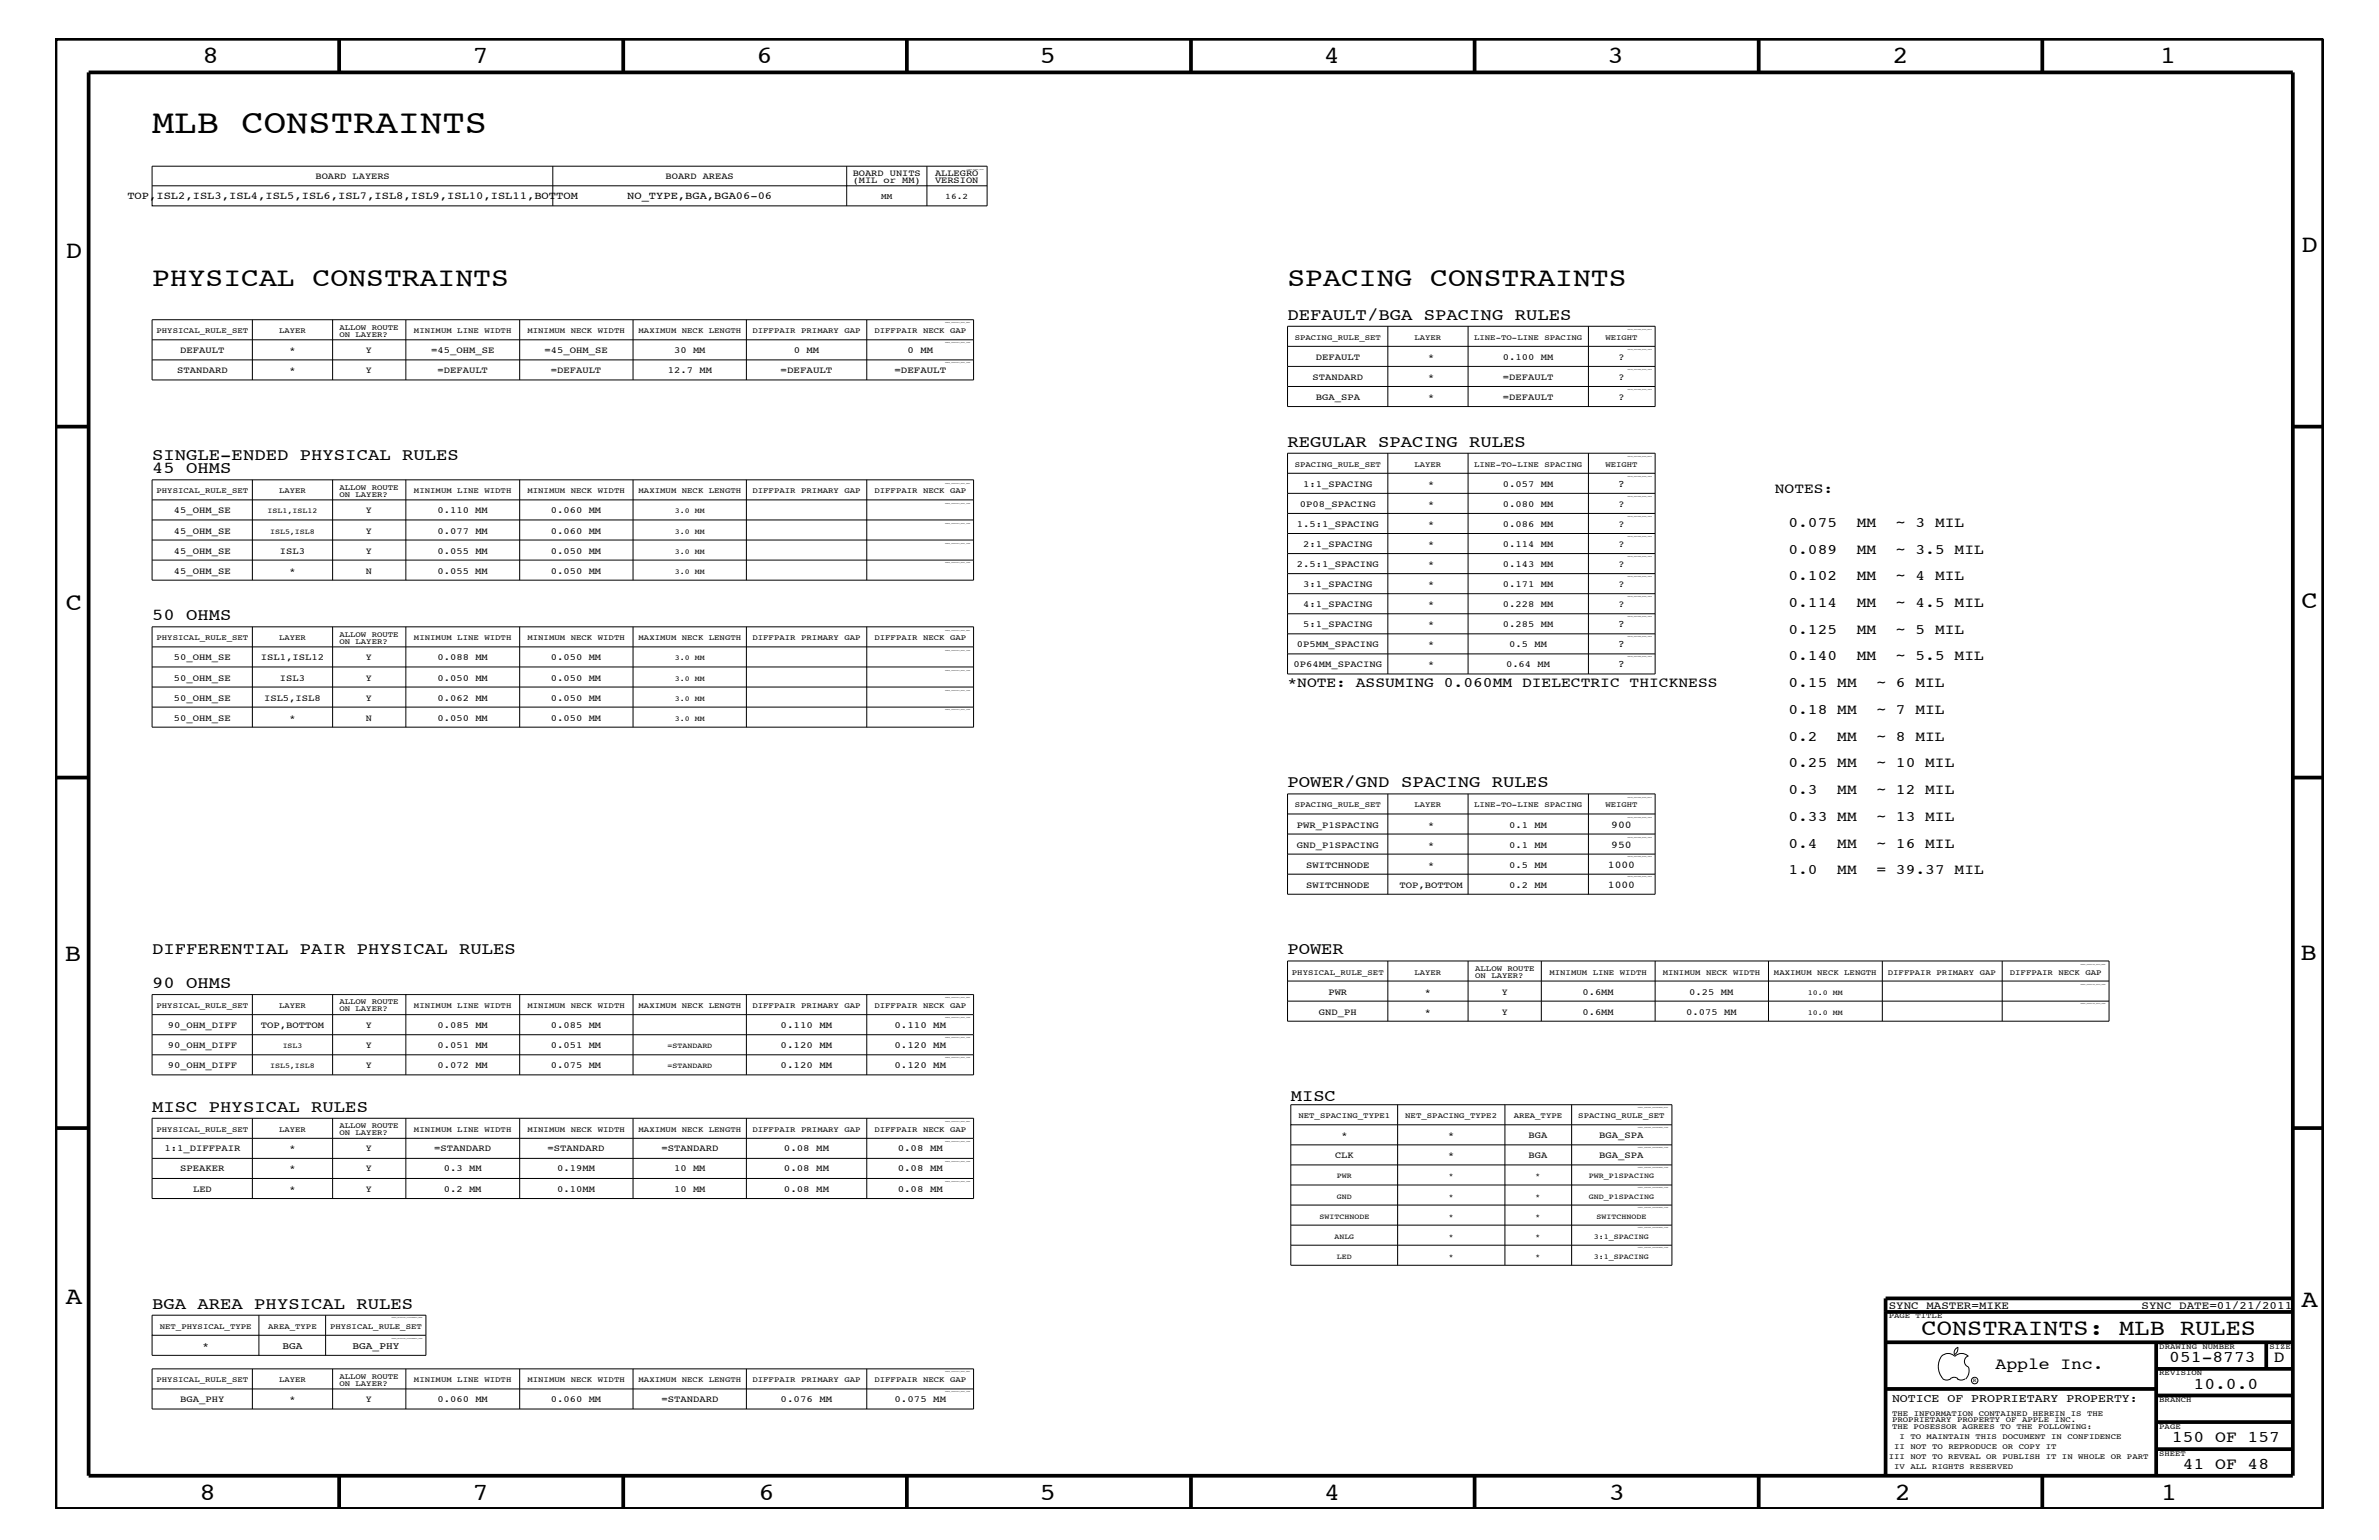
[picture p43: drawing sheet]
<svg xmlns="http://www.w3.org/2000/svg" width="432mm" height="279mm" viewBox="0 0 432 279" stroke-linecap="round" stroke-linejoin="round" font-family="sans-serif">
<defs><g id="words">
<text font-size="6.1" x="27.6" y="24.1">MLB CONSTRAINTS</text>
<g font-size="4.8">
<text x="27.6" y="51.9">PHYSICAL CONSTRAINTS</text>
<text x="233.7" y="51.9">SPACING CONSTRAINTS</text>
</g>
<g font-size="4.5">
<text x="36.7" y="11.5">8</text>
<text x="85.8" y="11.5">7</text>
<text x="137.3" y="11.5">6</text>
<text x="188.7" y="11.5">5</text>
<text x="240.3" y="11.5">4</text>
<text x="291.8" y="11.5">3</text>
<text x="343.5" y="11.5">2</text>
<text x="392" y="11.5">1</text>
<text x="11.9" y="46.8">D</text>
<text x="417.7" y="45.7">D</text>
<text x="11.9" y="110.6">C</text>
<text x="417.7" y="110.4">C</text>
<text x="11.8" y="174.3">B</text>
<text x="417.6" y="174.2">B</text>
<text x="11.9" y="236.7">A</text>
<text x="417.7" y="237.1">A</text>
<text x="36.2" y="272.1">8</text>
<text x="85.8" y="272.1">7</text>
<text x="137.7" y="272.1">6</text>
<text x="188.7" y="272.1">5</text>
<text x="240.4" y="272.1">4</text>
<text x="292" y="272.1">3</text>
<text x="343.9" y="272.1">2</text>
<text x="392.2" y="272.1">1</text>
</g>
<text font-size="4.1" x="348.8" y="242.3">CONSTRAINTS: MLB RULES</text>
<g font-size="3">
<text x="233.7" y="58">DEFAULT/BGA SPACING RULES</text>
<text x="27.6" y="83.5">SINGLE-ENDED PHYSICAL RULES</text>
<text x="233.7" y="81.1">REGULAR SPACING RULES</text>
<text x="27.6" y="85.9">45 OHMS</text>
<text x="27.6" y="112.5">50 OHMS</text>
<text x="233.7" y="142.9">POWER/GND SPACING RULES</text>
<text x="27.6" y="173.2">DIFFERENTIAL PAIR PHYSICAL RULES</text>
<text x="233.7" y="173.2">POWER</text>
<text x="27.6" y="179.3">90 OHMS</text>
<text x="27.6" y="201.7">MISC PHYSICAL RULES</text>
<text x="234.3" y="199.8">MISC</text>
<text x="27.6" y="237.4">BGA AREA PHYSICAL RULES</text>
<text x="362.2" y="248.4">Apple Inc.</text>
<text x="393.7" y="247.1">051-8773</text>
<text x="398.1" y="252">10.0.0</text>
<text x="412.7" y="247.1">D</text>
<text x="394.2" y="261.6">150 OF 157</text>
<text x="396.2" y="266.6">41 OF 48</text>
</g>
<g font-size="2.6">
<text x="322.2" y="89.5">NOTES:</text>
<text x="324.6" y="95.6">0.075</text>
<text x="337" y="95.6">MM</text>
<text x="344.1" y="95.6">~ 3 MIL</text>
<text x="324.6" y="100.4">0.089</text>
<text x="337" y="100.4">MM</text>
<text x="344.1" y="100.4">~ 3.5 MIL</text>
<text x="324.6" y="105.3">0.102</text>
<text x="337" y="105.3">MM</text>
<text x="344.1" y="105.3">~ 4 MIL</text>
<text x="324.6" y="110.2">0.114</text>
<text x="337" y="110.2">MM</text>
<text x="344.1" y="110.2">~ 4.5 MIL</text>
<text x="324.6" y="119.8">0.140</text>
<text x="324.6" y="115">0.125</text>
<text x="337" y="115">MM</text>
<text x="337" y="119.8">MM</text>
<text x="344.1" y="115">~ 5 MIL</text>
<text x="344.1" y="119.8">~ 5.5 MIL</text>
<text x="233.7" y="124.7">*NOTE: ASSUMING 0.060MM DIELECTRIC THICKNESS</text>
<text x="324.6" y="124.7">0.15 MM</text>
<text x="340.6" y="124.7">~ 6 MIL</text>
<text x="324.6" y="129.6">0.18 MM</text>
<text x="340.6" y="129.6">~ 7 MIL</text>
<text x="324.6" y="134.4">0.2</text>
<text x="333.5" y="134.4">MM</text>
<text x="340.6" y="134.4">~ 8 MIL</text>
<text x="324.6" y="139.2">0.25 MM</text>
<text x="340.6" y="139.2">~ 10 MIL</text>
<text x="324.6" y="144">0.3</text>
<text x="324.6" y="149">0.33 MM</text>
<text x="333.5" y="144">MM</text>
<text x="340.6" y="144">~ 12 MIL</text>
<text x="340.6" y="149">~ 13 MIL</text>
<text x="324.6" y="153.8">0.4</text>
<text x="333.5" y="153.8">MM</text>
<text x="340.6" y="153.8">~ 16 MIL</text>
<text x="324.6" y="158.6">1.0</text>
<text x="333.5" y="158.6">MM</text>
<text x="340.6" y="158.6">= 39.37 MIL</text>
</g>
<text font-size="2.1" x="343.4" y="254.4">NOTICE OF PROPRIETARY PROPERTY:</text>
<g font-size="2">
<text x="342.8" y="237.4">SYNC_MASTER=MIKE</text>
<text x="388.7" y="237.4">SYNC_DATE=01/21/2011</text>
</g>
<g font-size="1.9">
<text x="23.1" y="36.2">TOP,ISL2,ISL3,ISL4,ISL5,ISL6,ISL7,ISL8,ISL9,ISL10,ISL11,BOTTOM</text>
<text x="113.8" y="36.2">NO_TYPE,BGA,BGA06-06</text>
<text x="293.7" y="88.3">?</text>
<text x="293.7" y="113.7">?</text>
<text x="293.7" y="117.4">?</text>
<text x="293.7" y="121">?</text>
<text x="292.4" y="150.1">900</text>
<text x="292.4" y="153.8">950</text>
<text x="291.8" y="157.4">1000</text>
<text x="291.8" y="161.1">1000</text>
</g>
<g font-size="1.8">
<text x="36.7" y="244.7">*</text>
<text x="51.3" y="244.7">BGA</text>
<text x="64" y="244.7">BGA_PHY</text>
</g>
<g font-size="1.7">
<text x="57.3" y="32.5">BOARD LAYERS</text>
<text x="120.8" y="32.5">BOARD AREAS</text>
<text x="154.8" y="33.1">(MIL or MM)</text>
<text x="154.8" y="31.9">BOARD UNITS</text>
<text x="169.7" y="33.1">VERSION</text>
<text x="169.7" y="31.9">ALLEGRO</text>
<text x="32.7" y="64">DEFAULT</text>
<text x="52.5" y="64">*</text>
<text x="66.4" y="64">Y</text>
<text x="78.2" y="64">=45_OHM_SE</text>
<text x="98.8" y="64">=45_OHM_SE</text>
<text x="122.4" y="64">30 MM</text>
<text x="144.1" y="64">0 MM</text>
<text x="164.7" y="64">0 MM</text>
<text x="238.8" y="65.3">DEFAULT</text>
<text x="259.2" y="65.3">*</text>
<text x="272.8" y="65.3">0.100 MM</text>
<text x="293.8" y="65.3">?</text>
<text x="32.2" y="67.7">STANDARD</text>
<text x="52.5" y="67.7">*</text>
<text x="66.4" y="67.7">Y</text>
<text x="79.4" y="67.7">=DEFAULT</text>
<text x="100" y="67.7">=DEFAULT</text>
<text x="121.2" y="67.7">12.7 MM</text>
<text x="141.7" y="67.7">=DEFAULT</text>
<text x="162.3" y="67.7">=DEFAULT</text>
<text x="238.3" y="68.9">STANDARD</text>
<text x="259.2" y="68.9">*</text>
<text x="272.8" y="68.9">=DEFAULT</text>
<text x="293.8" y="68.9">?</text>
<text x="238.8" y="72.6">BGA_SPA</text>
<text x="259.2" y="72.6">*</text>
<text x="272.8" y="72.6">=DEFAULT</text>
<text x="293.8" y="72.6">?</text>
<text x="236.5" y="88.3">1:1_SPACING</text>
<text x="259.2" y="88.3">*</text>
<text x="272.8" y="88.3">0.057 MM</text>
<text x="31.6" y="93.2">45_OHM_SE</text>
<text x="66.4" y="93.2">Y</text>
<text x="79.4" y="93.2">0.110 MM</text>
<text x="100" y="93.2">0.060 MM</text>
<text x="235.4" y="95.6">1.5:1_SPACING</text>
<text x="235.9" y="92">0P08_SPACING</text>
<text x="259.2" y="95.6">*</text>
<text x="259.2" y="92">*</text>
<text x="272.8" y="95.6">0.086 MM</text>
<text x="272.8" y="92">0.080 MM</text>
<text x="293.8" y="95.6">?</text>
<text x="293.8" y="92">?</text>
<text x="31.6" y="100.4">45_OHM_SE</text>
<text x="31.6" y="96.8">45_OHM_SE</text>
<text x="50.8" y="100.4">ISL3</text>
<text x="66.4" y="100.4">Y</text>
<text x="66.4" y="96.8">Y</text>
<text x="79.4" y="100.4">0.055 MM</text>
<text x="79.4" y="96.8">0.077 MM</text>
<text x="100" y="96.8">0.060 MM</text>
<text x="100" y="100.4">0.050 MM</text>
<text x="236.5" y="99.3">2:1_SPACING</text>
<text x="259.2" y="99.3">*</text>
<text x="272.8" y="99.3">0.114 MM</text>
<text x="293.8" y="99.3">?</text>
<text x="31.6" y="104.1">45_OHM_SE</text>
<text x="52.5" y="104.1">*</text>
<text x="66.4" y="104.1">N</text>
<text x="79.4" y="104.1">0.055 MM</text>
<text x="100" y="104.1">0.050 MM</text>
<text x="235.4" y="102.9">2.5:1_SPACING</text>
<text x="236.5" y="106.5">3:1_SPACING</text>
<text x="259.2" y="106.5">*</text>
<text x="259.2" y="102.9">*</text>
<text x="272.8" y="106.5">0.171 MM</text>
<text x="272.8" y="102.9">0.143 MM</text>
<text x="293.8" y="106.5">?</text>
<text x="293.8" y="102.9">?</text>
<text x="236.5" y="110.2">4:1_SPACING</text>
<text x="236.5" y="113.7">5:1_SPACING</text>
<text x="259.2" y="110.2">*</text>
<text x="259.2" y="113.7">*</text>
<text x="272.8" y="110.2">0.228 MM</text>
<text x="272.8" y="113.7">0.285 MM</text>
<text x="293.8" y="110.2">?</text>
<text x="31.6" y="119.8">50_OHM_SE</text>
<text x="47.3" y="119.8">ISL1,ISL12</text>
<text x="66.4" y="119.8">Y</text>
<text x="79.4" y="119.8">0.088 MM</text>
<text x="100" y="119.8">0.050 MM</text>
<text x="235.4" y="117.4">0P5MM_SPACING</text>
<text x="259.2" y="117.4">*</text>
<text x="273.9" y="117.4">0.5 MM</text>
<text x="31.6" y="123.5">50_OHM_SE</text>
<text x="50.8" y="123.5">ISL3</text>
<text x="66.4" y="123.5">Y</text>
<text x="79.4" y="123.5">0.050 MM</text>
<text x="100" y="123.5">0.050 MM</text>
<text x="234.8" y="121">0P64MM_SPACING</text>
<text x="259.2" y="121">*</text>
<text x="273.3" y="121">0.64 MM</text>
<text x="31.6" y="130.8">50_OHM_SE</text>
<text x="31.6" y="127.1">50_OHM_SE</text>
<text x="47.9" y="127.1">ISL5,ISL8</text>
<text x="52.5" y="130.8">*</text>
<text x="66.4" y="130.8">N</text>
<text x="66.4" y="127.1">Y</text>
<text x="79.4" y="130.8">0.050 MM</text>
<text x="79.4" y="127.1">0.062 MM</text>
<text x="100" y="130.8">0.050 MM</text>
<text x="100" y="127.1">0.050 MM</text>
<text x="235.4" y="150.1">PWR_P1SPACING</text>
<text x="235.4" y="153.8">GND_P1SPACING</text>
<text x="259.2" y="150.1">*</text>
<text x="259.2" y="153.8">*</text>
<text x="273.9" y="150.1">0.1 MM</text>
<text x="273.9" y="153.8">0.1 MM</text>
<text x="237.1" y="157.4">SWITCHNODE</text>
<text x="237.1" y="161.1">SWITCHNODE</text>
<text x="254" y="161.1">TOP,BOTTOM</text>
<text x="259.2" y="157.4">*</text>
<text x="273.9" y="157.4">0.5 MM</text>
<text x="273.9" y="161.1">0.2 MM</text>
<text x="239.4" y="184.1">GND_PH</text>
<text x="241.1" y="180.5">PWR</text>
<text x="258.6" y="184.1">*</text>
<text x="258.6" y="180.5">*</text>
<text x="272.6" y="180.5">Y</text>
<text x="272.6" y="184.1">Y</text>
<text x="287.2" y="184.1">0.6MM</text>
<text x="287.2" y="180.5">0.6MM</text>
<text x="306.1" y="184.1">0.075 MM</text>
<text x="306.6" y="180.5">0.25 MM</text>
<text x="30.4" y="190.2">90_OHM_DIFF</text>
<text x="30.4" y="186.5">90_OHM_DIFF</text>
<text x="47.3" y="186.5">TOP,BOTTOM</text>
<text x="66.4" y="190.2">Y</text>
<text x="66.4" y="186.5">Y</text>
<text x="79.4" y="190.2">0.051 MM</text>
<text x="79.4" y="186.5">0.085 MM</text>
<text x="100" y="186.5">0.085 MM</text>
<text x="100" y="190.2">0.051 MM</text>
<text x="141.7" y="190.2">0.120 MM</text>
<text x="141.7" y="186.5">0.110 MM</text>
<text x="162.3" y="186.5">0.110 MM</text>
<text x="162.3" y="190.2">0.120 MM</text>
<text x="30.4" y="193.7">90_OHM_DIFF</text>
<text x="66.4" y="193.7">Y</text>
<text x="79.4" y="193.7">0.072 MM</text>
<text x="100" y="193.7">0.075 MM</text>
<text x="141.7" y="193.7">0.120 MM</text>
<text x="162.3" y="193.7">0.120 MM</text>
<text x="29.8" y="208.9">1:1_DIFFPAIR</text>
<text x="52.5" y="208.9">*</text>
<text x="66.4" y="208.9">Y</text>
<text x="78.8" y="208.9">=STANDARD</text>
<text x="99.4" y="208.9">=STANDARD</text>
<text x="120.1" y="208.9">=STANDARD</text>
<text x="142.3" y="208.9">0.08 MM</text>
<text x="162.9" y="208.9">0.08 MM</text>
<text x="243.5" y="206.5">*</text>
<text x="262.8" y="206.5">*</text>
<text x="277.5" y="206.5">BGA</text>
<text x="290.3" y="206.5">BGA_SPA</text>
<text x="32.7" y="212.5">SPEAKER</text>
<text x="52.5" y="212.5">*</text>
<text x="66.4" y="212.5">Y</text>
<text x="80.6" y="212.5">0.3 MM</text>
<text x="101.1" y="212.5">0.19MM</text>
<text x="122.4" y="212.5">10 MM</text>
<text x="142.3" y="212.5">0.08 MM</text>
<text x="162.9" y="212.5">0.08 MM</text>
<text x="242.3" y="210.2">CLK</text>
<text x="262.8" y="210.2">*</text>
<text x="277.5" y="210.2">BGA</text>
<text x="290.3" y="210.2">BGA_SPA</text>
<text x="35.1" y="216.2">LED</text>
<text x="52.5" y="216.2">*</text>
<text x="66.4" y="216.2">Y</text>
<text x="80.6" y="216.2">0.2 MM</text>
<text x="101.1" y="216.2">0.10MM</text>
<text x="122.4" y="216.2">10 MM</text>
<text x="142.3" y="216.2">0.08 MM</text>
<text x="162.9" y="216.2">0.08 MM</text>
<text x="32.7" y="254.4">BGA_PHY</text>
<text x="52.5" y="254.4">*</text>
<text x="66.4" y="254.4">Y</text>
<text x="79.4" y="254.4">0.060 MM</text>
<text x="100" y="254.4">0.060 MM</text>
<text x="120.1" y="254.4">=STANDARD</text>
<text x="141.7" y="254.4">0.076 MM</text>
<text x="162.3" y="254.4">0.075 MM</text>
</g>
<g font-size="1.5">
<text x="159.9" y="36.2">MM</text>
<text x="171.6" y="36.2">16.2</text>
</g>
<g font-size="1.4">
<text x="61.6" y="59.8">ALLOW ROUTE</text>
<text x="28.4" y="60.4">PHYSICAL_RULE_SET</text>
<text x="50.7" y="60.4">LAYER</text>
<text x="61.6" y="61.1">ON LAYER?</text>
<text x="75.1" y="60.4">MINIMUM LINE WIDTH</text>
<text x="95.7" y="60.4">MINIMUM NECK WIDTH</text>
<text x="115.9" y="60.4">MAXIMUM NECK LENGTH</text>
<text x="136.6" y="60.4">DIFFPAIR PRIMARY GAP</text>
<text x="158.7" y="60.4">DIFFPAIR NECK GAP</text>
<text x="235" y="61.7">SPACING_RULE_SET</text>
<text x="256.8" y="61.7">LAYER</text>
<text x="267.5" y="61.7">LINE-TO-LINE SPACING</text>
<text x="291.4" y="61.7">WEIGHT</text>
<text x="28.4" y="89.5">PHYSICAL_RULE_SET</text>
<text x="50.7" y="89.5">LAYER</text>
<text x="61.6" y="88.9">ALLOW ROUTE</text>
<text x="75.1" y="89.5">MINIMUM LINE WIDTH</text>
<text x="95.7" y="89.5">MINIMUM NECK WIDTH</text>
<text x="115.9" y="89.5">MAXIMUM NECK LENGTH</text>
<text x="136.6" y="89.5">DIFFPAIR PRIMARY GAP</text>
<text x="158.7" y="89.5">DIFFPAIR NECK GAP</text>
<text x="235" y="84.7">SPACING_RULE_SET</text>
<text x="256.8" y="84.7">LAYER</text>
<text x="267.5" y="84.7">LINE-TO-LINE SPACING</text>
<text x="291.4" y="84.7">WEIGHT</text>
<text x="48.6" y="93.2">ISL1,ISL12</text>
<text x="61.6" y="90.1">ON LAYER?</text>
<text x="122.5" y="93.2">3.0 MM</text>
<text x="49" y="96.8">ISL5,ISL8</text>
<text x="122.5" y="100.4">3.0 MM</text>
<text x="122.5" y="96.8">3.0 MM</text>
<text x="122.5" y="104.1">3.0 MM</text>
<text x="28.4" y="116.2">PHYSICAL_RULE_SET</text>
<text x="50.7" y="116.2">LAYER</text>
<text x="61.6" y="115.6">ALLOW ROUTE</text>
<text x="61.6" y="116.8">ON LAYER?</text>
<text x="75.1" y="116.2">MINIMUM LINE WIDTH</text>
<text x="95.7" y="116.2">MINIMUM NECK WIDTH</text>
<text x="115.9" y="116.2">MAXIMUM NECK LENGTH</text>
<text x="122.5" y="119.8">3.0 MM</text>
<text x="136.6" y="116.2">DIFFPAIR PRIMARY GAP</text>
<text x="158.7" y="116.2">DIFFPAIR NECK GAP</text>
<text x="122.5" y="123.5">3.0 MM</text>
<text x="122.5" y="130.8">3.0 MM</text>
<text x="122.5" y="127.1">3.0 MM</text>
<text x="235" y="146.5">SPACING_RULE_SET</text>
<text x="256.8" y="146.5">LAYER</text>
<text x="267.5" y="146.5">LINE-TO-LINE SPACING</text>
<text x="291.4" y="146.5">WEIGHT</text>
<text x="234.5" y="176.8">PHYSICAL_RULE_SET</text>
<text x="256.8" y="176.8">LAYER</text>
<text x="267.8" y="176.2">ALLOW ROUTE</text>
<text x="267.8" y="177.4">ON LAYER?</text>
<text x="281.2" y="176.8">MINIMUM LINE WIDTH</text>
<text x="301.8" y="176.8">MINIMUM NECK WIDTH</text>
<text x="322" y="176.8">MAXIMUM NECK LENGTH</text>
<text x="342.6" y="176.8">DIFFPAIR PRIMARY GAP</text>
<text x="364.8" y="176.8">DIFFPAIR NECK GAP</text>
<text x="28.4" y="182.9">PHYSICAL_RULE_SET</text>
<text x="50.7" y="182.9">LAYER</text>
<text x="61.6" y="182.2">ALLOW ROUTE</text>
<text x="61.6" y="183.5">ON LAYER?</text>
<text x="75.1" y="182.9">MINIMUM LINE WIDTH</text>
<text x="95.7" y="182.9">MINIMUM NECK WIDTH</text>
<text x="115.9" y="182.9">MAXIMUM NECK LENGTH</text>
<text x="136.6" y="182.9">DIFFPAIR PRIMARY GAP</text>
<text x="158.7" y="182.9">DIFFPAIR NECK GAP</text>
<text x="328.1" y="184.1">10.0 MM</text>
<text x="328.1" y="180.5">10.0 MM</text>
<text x="51.3" y="190.2">ISL3</text>
<text x="121.2" y="190.2">=STANDARD</text>
<text x="49" y="193.7">ISL5,ISL8</text>
<text x="121.2" y="193.7">=STANDARD</text>
<text x="235.7" y="202.9">NET_SPACING_TYPE1</text>
<text x="255.1" y="202.9">NET_SPACING_TYPE2</text>
<text x="274.7" y="202.9">AREA_TYPE</text>
<text x="286.5" y="202.9">SPACING_RULE_SET</text>
<text x="28.4" y="205.3">PHYSICAL_RULE_SET</text>
<text x="50.7" y="205.3">LAYER</text>
<text x="61.6" y="204.7">ALLOW ROUTE</text>
<text x="61.6" y="205.9">ON LAYER?</text>
<text x="75.1" y="205.3">MINIMUM LINE WIDTH</text>
<text x="95.7" y="205.3">MINIMUM NECK WIDTH</text>
<text x="115.9" y="205.3">MAXIMUM NECK LENGTH</text>
<text x="136.6" y="205.3">DIFFPAIR PRIMARY GAP</text>
<text x="158.7" y="205.3">DIFFPAIR NECK GAP</text>
<text x="242.7" y="213.8">PWR</text>
<text x="263" y="213.8">*</text>
<text x="278.7" y="213.8">*</text>
<text x="288.4" y="213.8">PWR_P1SPACING</text>
<text x="239.5" y="221.1">SWITCHNODE</text>
<text x="242.7" y="217.5">GND</text>
<text x="263" y="221.1">*</text>
<text x="263" y="217.5">*</text>
<text x="278.7" y="221.1">*</text>
<text x="278.7" y="217.5">*</text>
<text x="288.4" y="217.5">GND_P1SPACING</text>
<text x="289.8" y="221.1">SWITCHNODE</text>
<text x="242.2" y="224.7">ANLG</text>
<text x="263" y="224.7">*</text>
<text x="278.7" y="224.7">*</text>
<text x="289.3" y="224.7">3:1_SPACING</text>
<text x="242.7" y="228.4">LED</text>
<text x="263" y="228.4">*</text>
<text x="278.7" y="228.4">*</text>
<text x="289.3" y="228.4">3:1_SPACING</text>
<text x="342.8" y="239.2">PAGE TITLE</text>
<text x="29" y="241.1">NET_PHYSICAL_TYPE</text>
<text x="48.7" y="241.1">AREA_TYPE</text>
<text x="59.9" y="241.1">PHYSICAL_RULE_SET</text>
<text x="391.9" y="244.7">DRAWING NUMBER</text>
<text x="411.9" y="244.7">SIZE</text>
<text x="28.4" y="250.7">PHYSICAL_RULE_SET</text>
<text x="50.7" y="250.7">LAYER</text>
<text x="61.6" y="250.1">ALLOW ROUTE</text>
<text x="61.6" y="251.4">ON LAYER?</text>
<text x="75.1" y="250.7">MINIMUM LINE WIDTH</text>
<text x="95.7" y="250.7">MINIMUM NECK WIDTH</text>
<text x="115.9" y="250.7">MAXIMUM NECK LENGTH</text>
<text x="136.6" y="250.7">DIFFPAIR PRIMARY GAP</text>
<text x="158.7" y="250.7">DIFFPAIR NECK GAP</text>
<text x="391.9" y="249.5">REVISION</text>
<text x="343.4" y="256.8">THE INFORMATION CONTAINED HEREIN IS THE</text>
<text x="391.9" y="254.4">BRANCH</text>
<text x="343.4" y="258">PROPRIETARY PROPERTY OF APPLE INC.</text>
<text x="343.4" y="259.3">THE POSESSOR AGREES TO THE FOLLOWING:</text>
<text x="343.8" y="262.9">II NOT TO REPRODUCE OR COPY IT</text>
<text x="344.8" y="261.1">I TO MAINTAIN THIS DOCUMENT IN CONFIDENCE</text>
<text x="391.9" y="259.3">PAGE</text>
<text x="342.8" y="264.7">III NOT TO REVEAL OR PUBLISH IT IN WHOLE OR PART</text>
<text x="343.8" y="266.6">IV ALL RIGHTS RESERVED</text>
<text x="391.9" y="264.1">SHEET</text>
</g>
<text font-size="1" x="358.1" y="250.7">R</text>
<g font-size=".3">
<text x="175.5" y="30.8">TABLE_BOARD_INFO</text>
<text x="171.5" y="58.6">TABLE_PHYSICAL_RULE_HEAD</text>
<text x="295.4" y="59.8">TABLE_SPACING_RULE_HEAD</text>
<text x="171.5" y="65.9">TABLE_PHYSICAL_RULE_ITEM</text>
<text x="171.5" y="62.3">TABLE_PHYSICAL_RULE_ITEM</text>
<text x="295.4" y="63.4">TABLE_SPACING_RULE_ITEM</text>
<text x="295.4" y="70.7">TABLE_SPACING_RULE_ITEM</text>
<text x="295.4" y="67.1">TABLE_SPACING_RULE_ITEM</text>
<text x="295.4" y="82.8">TABLE_SPACING_RULE_HEAD</text>
<text x="171.5" y="87.7">TABLE_PHYSICAL_RULE_HEAD</text>
<text x="295.4" y="86.5">TABLE_SPACING_RULE_ITEM</text>
<text x="171.5" y="91.4">TABLE_PHYSICAL_RULE_ITEM</text>
<text x="171.5" y="95">TABLE_PHYSICAL_RULE_ITEM</text>
<text x="295.4" y="90.1">TABLE_SPACING_RULE_ITEM</text>
<text x="295.4" y="93.8">TABLE_SPACING_RULE_ITEM</text>
<text x="171.5" y="98.7">TABLE_PHYSICAL_RULE_ITEM</text>
<text x="295.4" y="101">TABLE_SPACING_RULE_ITEM</text>
<text x="295.4" y="97.4">TABLE_SPACING_RULE_ITEM</text>
<text x="171.5" y="102.2">TABLE_PHYSICAL_RULE_ITEM</text>
<text x="295.4" y="104.7">TABLE_SPACING_RULE_ITEM</text>
<text x="295.4" y="112">TABLE_SPACING_RULE_ITEM</text>
<text x="295.4" y="108.3">TABLE_SPACING_RULE_ITEM</text>
<text x="171.5" y="114.4">TABLE_PHYSICAL_RULE_HEAD</text>
<text x="171.5" y="118.1">TABLE_PHYSICAL_RULE_ITEM</text>
<text x="295.4" y="119.2">TABLE_SPACING_RULE_ITEM</text>
<text x="295.4" y="115.6">TABLE_SPACING_RULE_ITEM</text>
<text x="171.5" y="125.3">TABLE_PHYSICAL_RULE_ITEM</text>
<text x="171.5" y="121.7">TABLE_PHYSICAL_RULE_ITEM</text>
<text x="171.5" y="128.9">TABLE_PHYSICAL_RULE_ITEM</text>
<text x="295.4" y="148.4">TABLE_SPACING_RULE_ITEM</text>
<text x="295.4" y="144.7">TABLE_SPACING_RULE_HEAD</text>
<text x="295.4" y="152">TABLE_SPACING_RULE_ITEM</text>
<text x="295.4" y="155.6">TABLE_SPACING_RULE_ITEM</text>
<text x="295.4" y="159.2">TABLE_SPACING_RULE_ITEM</text>
<text x="377.6" y="175">TABLE_PHYSICAL_RULE_HEAD</text>
<text x="377.6" y="178.7">TABLE_PHYSICAL_RULE_ITEM</text>
<text x="171.5" y="184.7">TABLE_PHYSICAL_RULE_ITEM</text>
<text x="171.5" y="181">TABLE_PHYSICAL_RULE_HEAD</text>
<text x="377.6" y="182.2">TABLE_PHYSICAL_RULE_ITEM</text>
<text x="171.5" y="188.3">TABLE_PHYSICAL_RULE_ITEM</text>
<text x="171.5" y="192">TABLE_PHYSICAL_RULE_ITEM</text>
<text x="171.5" y="203.5">TABLE_PHYSICAL_RULE_HEAD</text>
<text x="297.3" y="201">TABLE_SPACING_ASSIGNMENT_HEAD</text>
<text x="171.5" y="207.1">TABLE_PHYSICAL_RULE_ITEM</text>
<text x="297.3" y="204.7">TABLE_SPACING_ASSIGNMENT_ITEM</text>
<text x="297.3" y="208.3">TABLE_SPACING_ASSIGNMENT_ITEM</text>
<text x="171.5" y="210.8">TABLE_PHYSICAL_RULE_ITEM</text>
<text x="171.5" y="214.4">TABLE_PHYSICAL_RULE_ITEM</text>
<text x="297.3" y="211.9">TABLE_SPACING_ASSIGNMENT_ITEM</text>
<text x="297.3" y="215.6">TABLE_SPACING_ASSIGNMENT_ITEM</text>
<text x="297.3" y="219.2">TABLE_SPACING_ASSIGNMENT_ITEM</text>
<text x="297.3" y="222.9">TABLE_SPACING_ASSIGNMENT_ITEM</text>
<text x="297.3" y="226.5">TABLE_SPACING_ASSIGNMENT_ITEM</text>
<text x="71" y="239.2">TABLE_PHYSICAL_ASSIGNMENT_HEAD</text>
<text x="71" y="242.9">TABLE_PHYSICAL_ASSIGNMENT_ITEM</text>
<text x="171.5" y="248.9">TABLE_PHYSICAL_RULE_HEAD</text>
<text x="171.5" y="252.6">TABLE_PHYSICAL_RULE_ITEM</text>
</g>
</g></defs>
<g fill="none" stroke="#000" stroke-width=".18">
<path d="M27.6 30.2h151.6v7.2h-151.6zM27.6 33.7h151.6M100.3 30.2v7.2M153.7 30.2v7.2M168.2 30.2v7.2M27.6 58h149.1v10.9h-149.1zM45.8 58v10.9M60.4 58v10.9M73.7 58v10.9M94.3 58v10.9M114.9 58v10.9M135.5 58v10.9"/>
<path d="M157.3 58v10.9M251.9 59.2v14.6M266.5 59.2v14.6M288.3 59.2v14.6M27.6 65.3h149.1M27.6 61.7h149.1M233.7 70.1h66.7M233.7 66.5h66.7M300.4 62.8h-66.7v-3.6h66.7v14.6h-66.7v-11M27.6 87.1h149.1v18.2h-149.1zM27.6 90.7h149.1M27.6 94.3h149.1"/>
<path d="M27.6 98h149.1M45.8 87.1v18.2M60.4 87.1v18.2M73.7 87.1v18.2M94.3 87.1v18.2M114.9 87.1v18.2M135.5 87.1v18.2M157.3 87.1v18.2M233.7 89.5h66.7M233.7 93.2h66.7M233.7 96.8h66.7M251.9 82.2v40.1"/>
<path d="M266.5 82.2v40.1M288.3 82.2v40.1M300.4 85.9h-66.7v-3.7h66.7v40.1h-66.7v-36.4M27.6 113.7h149.1v18.2h-149.1zM27.6 101.6h149.1M27.6 117.4h149.1M45.8 113.7v18.2M60.4 113.7v18.2M73.7 113.7v18.2M94.3 113.7v18.2M114.9 113.7v18.2M135.5 113.7v18.2"/>
<path d="M157.3 113.7v18.2M233.7 104.1h66.7M233.7 118.6h66.7M233.7 115h66.7M233.7 111.4h66.7M233.7 107.7h66.7M233.7 100.4h66.7M27.6 128.3h149.1M27.6 121h149.1M27.6 124.6h149.1M233.7 147.7v14.5h66.7v-18.2h-66.7v3.7h66.7M233.7 155h66.7"/>
<path d="M233.7 158.6h66.7M233.7 151.3h66.7M251.9 144v18.2M266.5 144v18.2M288.3 144v18.2M233.7 174.4h149.1v10.9h-149.1zM233.7 178h149.1M251.9 174.4v10.9M266.5 174.4v10.9M279.8 174.4v10.9M300.4 174.4v10.9M321 174.4v10.9"/>
<path d="M341.7 174.4v10.9M363.4 174.4v10.9M27.6 180.4h149.1v14.6h-149.1zM27.6 187.7h149.1M27.6 184.1h149.1M27.6 191.4h149.1M45.8 180.4v14.6M60.4 180.4v14.6M73.7 180.4v14.6M94.3 180.4v14.6M114.9 180.4v14.6M135.5 180.4v14.6"/>
<path d="M157.3 180.4v14.6M233.7 181.6h149.1M27.6 202.9h149.1v14.5h-149.1zM27.6 206.5h149.1M27.6 210.2h149.1M27.6 213.8h149.1M45.8 202.9v14.5M60.4 202.9v14.5M73.7 202.9v14.5M94.3 202.9v14.5M114.9 202.9v14.5M135.5 202.9v14.5"/>
<path d="M157.3 202.9v14.5M234.3 207.7h69.2M234.3 211.4h69.2M234.3 215h69.2M234.3 218.6h69.2M234.3 204.1v25.5h69.2v-29.2h-69.2v3.7h69.2M253.7 200.4v29.2M273.2 200.4v29.2M285.3 200.4v29.2M47 238.6v7.3M59.1 238.6v7.3M234.3 222.3h69.2"/>
<path d="M234.3 225.9h69.2M27.6 248.4h149.1v7.2h-149.1zM27.6 252h149.1M45.8 248.4v7.2M60.4 248.4v7.2M73.7 248.4v7.2M77.3 242.3h-49.7v-3.7h49.7v7.3h-49.7v-3.6M94.3 248.4v7.2M114.9 248.4v7.2M135.5 248.4v7.2M157.3 248.4v7.2M352.4 246.1a1.69 1.69 0 0 1 2.4 0"/>
<path d="M352.4 246a3.3 3.3 0 0 0 .3 4.1M352.6 250.2l.7 .2 .7-.2M354 250.2l.7-.3 .7 .3M354.8 246.1a1.69 1.69 0 0 1 2.5 0M355.3 250.2l.7 .2 .7-.2M355.3 244.4l.1 .3a1.18 1.18 0 0 1-.6 1M355.4 244.4a.99 .99 0 0 0-.6 1.4M357.2 246a1.04 1.04 0 0 0-.6 1 1.04 1.04 0 0 0 .6 1M357.3 248l.1 .7a2.11 2.11 0 0 1-.6 1.5"/>
<circle cx="358.4" cy="250.5" r=".59"/>
</g>
<g fill="none" stroke="#000" stroke-width=".68" stroke-linecap="butt">
<path d="M10.1 7h411.6v266.8h-411.6zM16.1 13.1h400.1v254.6h-400.1zM61.6 7v6.1M113.1 7v6.1M164.6 7v6.1M216.2 7v6.1M267.6 7v6.1M319.2 7v6.1M370.7 7v6.1M10.1 77.4h6M416.2 77.4h5.5M10.1 141.1h6"/>
<path d="M416.2 141.1h5.5M10.1 204.7h6M416.2 204.7h5.5M342.2 238h74M416.2 235.6h-74v32.1M342.2 243.5h74M342.2 252h49.2M391.4 258h24.8M391.4 253.2h24.8M391.4 248.4h24.8M391.4 243.5v24.2M411.3 243.5v4.9"/>
<path d="M61.6 267.7v6.1M113.1 267.7v6.1M164.6 267.7v6.1M216.2 268v5.8M267.6 267.7v6.1M319.2 267.7v6.1M370.7 267.7v6.1M391.4 262.9h24.8"/>
</g>
<use href="#words"/>
</svg>
